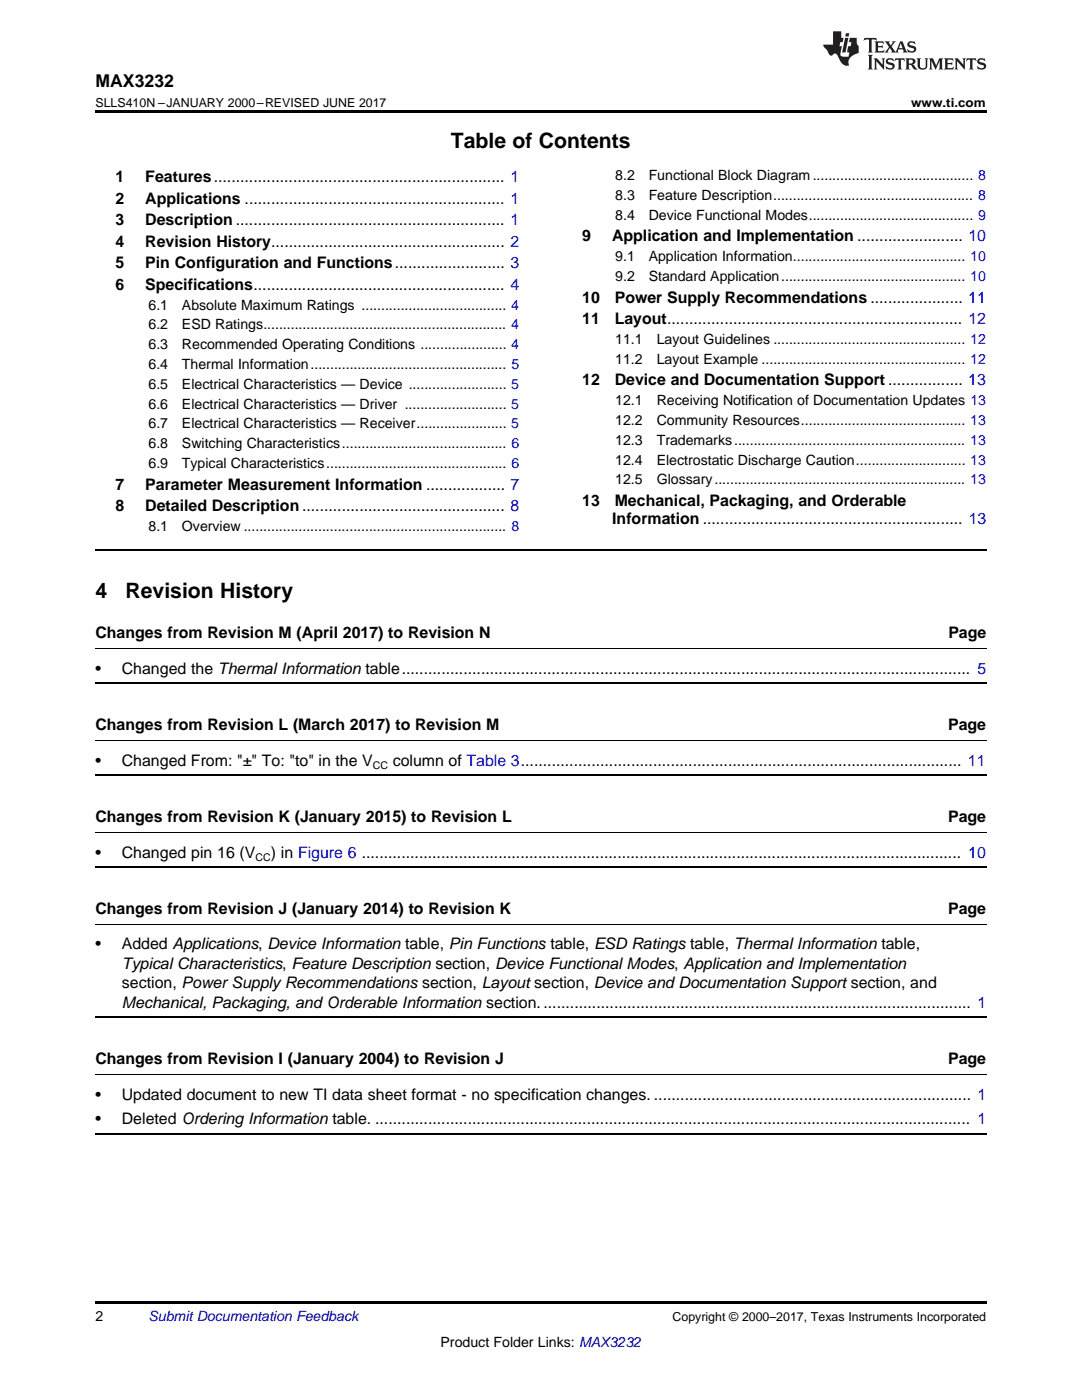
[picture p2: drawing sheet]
<svg xmlns="http://www.w3.org/2000/svg" width="216mm" height="279mm" viewBox="0 0 216 279" stroke-linecap="round" stroke-linejoin="round" font-family="sans-serif">
<defs><g id="words">
<g font-size="4.2">
<text x="90" y="29.6">Table of Contents</text>
<text x="19" y="119.3">4</text>
<text x="25" y="119.3">Revision History</text>
</g>
<text font-size="3.5" x="19" y="17.3">MAX3232</text>
<g font-size="3.2">
<text x="23" y="36.3">1</text>
<text x="23" y="40.6">2</text>
<text x="29" y="36.3">Features.................................................................. 1</text>
<text x="29" y="40.6">Applications ........................................................... 1</text>
<text x="23" y="44.9">3</text>
<text x="29" y="44.9">Description ............................................................. 1</text>
<text x="23" y="49.2">4</text>
<text x="23" y="53.6">5</text>
<text x="29" y="49.2">Revision History..................................................... 2</text>
<text x="29" y="53.6">Pin Configuration and Functions......................... 3</text>
<text x="116.2" y="48.2">9</text>
<text x="122.1" y="48.2">Application and Implementation ........................ 10</text>
<text x="23" y="57.9">6</text>
<text x="29" y="57.9">Specifications......................................................... 4</text>
<text x="116.2" y="60.4">10</text>
<text x="116.2" y="64.7">11</text>
<text x="122.7" y="60.4">Power Supply Recommendations ..................... 11</text>
<text x="122.7" y="64.7">Layout................................................................... 12</text>
<text x="116.2" y="76.9">12</text>
<text x="122.7" y="76.9">Device and Documentation Support ................. 13</text>
<text x="23" y="97.7">7</text>
<text x="29" y="97.7">Parameter Measurement Information .................. 7</text>
<text x="116.2" y="101">13</text>
<text x="122.7" y="101">Mechanical, Packaging, and Orderable</text>
<text x="23" y="102">8</text>
<text x="29" y="102">Detailed Description.............................................. 8</text>
<text x="122.2" y="104.5">Information ........................................................... 13</text>
<text x="19" y="127.4">Changes from Revision M (April 2017) to Revision N</text>
<text x="189.2" y="127.4">Page</text>
<text x="19" y="134.4">•</text>
<text x="24.3" y="134.4">Changed the Thermal Information table................................................................................................................................. 5</text>
<text x="19" y="145.7">Changes from Revision L (March 2017) to Revision M</text>
<text x="189.2" y="145.7">Page</text>
<text x="19" y="152.8">•</text>
<text x="24.3" y="152.8">Changed From: &quot;±&quot; To: &quot;to&quot; in the V</text>
<text x="78.4" y="152.8">column of Table 3.................................................................................................... 11</text>
<text x="19" y="164.1">Changes from Revision K (January 2015) to Revision L</text>
<text x="189.2" y="164.1">Page</text>
<text x="19" y="171.1">•</text>
<text x="24.3" y="171.1">Changed pin 16 (V</text>
<text x="54" y="171.1">) in Figure 6 ........................................................................................................................................ 10</text>
<text x="19" y="182.4">Changes from Revision J (January 2014) to Revision K</text>
<text x="189.2" y="182.4">Page</text>
<text x="19" y="189.5">•</text>
<text x="24.3" y="189.5">Added Applications, Device Information table, Pin Functions table, ESD Ratings table, Thermal Information table,</text>
<text x="24.3" y="193.4">Typical Characteristics, Feature Description section, Device Functional Modes, Application and Implementation</text>
<text x="24.3" y="197.2">section, Power Supply Recommendations section, Layout section, Device and Documentation Support section, and</text>
<text x="24.3" y="201.1">Mechanical, Packaging, and Orderable Information section.................................................................................................. 1</text>
<text x="19" y="212.4">Changes from Revision I (January 2004) to Revision J</text>
<text x="189.2" y="212.4">Page</text>
<text x="19" y="219.5">•</text>
<text x="24.3" y="219.5">Updated document to new TI data sheet format - no specification changes. ........................................................................ 1</text>
<text x="19" y="224.4">•</text>
<text x="24.3" y="224.4">Deleted Ordering Information table. ....................................................................................................................................... 1</text>
</g>
<g font-size="2.8">
<text x="122.8" y="36">8.2</text>
<text x="129.4" y="36">Functional Block Diagram......................................... 8</text>
<text x="122.8" y="39.9">8.3</text>
<text x="129.4" y="39.9">Feature Description................................................... 8</text>
<text x="122.8" y="43.9">8.4</text>
<text x="129.4" y="43.9">Device Functional Modes.......................................... 9</text>
<text x="122.8" y="52.1">9.1</text>
<text x="129.4" y="52.1">Application Information............................................ 10</text>
<text x="122.8" y="56.1">9.2</text>
<text x="129.4" y="56.1">Standard Application............................................... 10</text>
<text x="29.6" y="61.8">6.1</text>
<text x="29.6" y="65.8">6.2</text>
<text x="36.3" y="61.8">Absolute Maximum Ratings ..................................... 4</text>
<text x="36.3" y="65.8">ESD Ratings.............................................................. 4</text>
<text x="29.6" y="69.7">6.3</text>
<text x="36.3" y="69.7">Recommended Operating Conditions ...................... 4</text>
<text x="122.8" y="68.7">11.1</text>
<text x="131" y="68.7">Layout Guidelines ................................................. 12</text>
<text x="29.6" y="73.7">6.4</text>
<text x="29.6" y="77.6">6.5</text>
<text x="36.3" y="73.7">Thermal Information.................................................. 5</text>
<text x="36.3" y="77.6">Electrical Characteristics — Device ......................... 5</text>
<text x="122.8" y="72.6">11.2</text>
<text x="131" y="72.6">Layout Example .................................................... 12</text>
<text x="29.6" y="81.6">6.6</text>
<text x="36.3" y="81.6">Electrical Characteristics — Driver .......................... 5</text>
<text x="122.8" y="80.9">12.1</text>
<text x="131" y="80.9">Receiving Notification of Documentation Updates 13</text>
<text x="29.6" y="85.5">6.7</text>
<text x="29.6" y="89.5">6.8</text>
<text x="36.3" y="85.5">Electrical Characteristics — Receiver....................... 5</text>
<text x="36.3" y="89.5">Switching Characteristics.......................................... 6</text>
<text x="122.8" y="84.8">12.2</text>
<text x="122.8" y="88.8">12.3</text>
<text x="131" y="84.8">Community Resources.......................................... 13</text>
<text x="131" y="88.8">Trademarks........................................................... 13</text>
<text x="29.6" y="93.4">6.9</text>
<text x="36.3" y="93.4">Typical Characteristics.............................................. 6</text>
<text x="122.8" y="92.7">12.4</text>
<text x="131" y="92.7">Electrostatic Discharge Caution............................ 13</text>
<text x="122.8" y="96.7">12.5</text>
<text x="131" y="96.7">Glossary................................................................ 13</text>
<text x="29.6" y="106">8.1</text>
<text x="36.3" y="106">Overview ................................................................... 8</text>
<text x="19" y="263.6">2</text>
<text x="87.9" y="268.9">Product Folder Links: MAX3232</text>
</g>
<text font-size="2.8" fill="#0000c8" x="29.6" y="263.6">Submit Documentation Feedback</text>
<g font-size="2.5">
<text x="19" y="21.4">SLLS410N –JANUARY 2000–REVISED JUNE 2017</text>
<text x="181.8" y="21.4">www.ti.com</text>
<text x="134.2" y="263.6">Copyright © 2000–2017, Texas Instruments Incorporated</text>
</g>
<g font-size="2.1">
<text x="74.4" y="153.4">CC</text>
<text x="51" y="171.8">CC</text>
</g>
</g></defs>
<path d="M19 22h177.8v.5h-177.8zM19 259.7h177.8v.5h-177.8z" fill="#000"/>
<path d="M19 109.7h177.8M19 136.4h177.8M19 154.7h177.8M19 173.1h177.8M19 203.1h177.8M19 226.3h177.8" fill="none" stroke="#000" stroke-width=".35"/>
<path d="M19 129.5h177.8M19 147.8h177.8M19 166.1h177.8M19 184.5h177.8M19 214.5h177.8" fill="none" stroke="#000" stroke-width=".2"/>
<g fill="#231f20">
<path d="M172.5 7.6l-.1 .5 .4-.2h.6v.1v2.1l-.2 .4h.9l-.2-.4v-2.1l.1-.1h.5l.5 .2-.2-.5zM174.5 8.3l.2 .3v1.5l-.2 .4h1.8l.2-.6a1.04 1.04 0 0 1-1.3 .2v-.7h.6l.3 .2v-.6l-.3 .2h-.6v-.6l.8-.1 .4 .3-.2-.5zM176.5 8.3l.9 1.1-.9 1.1h.8l-.2-.2 .4-.7 .5 .7-.2 .2h1.5l-.2-.2 .2-.4h.9l.1 .4-.2 .2h1l-.3-.3-.7-1.9h-.5l-.9 2-.8-1 .9-1h-.8l.1 .3-.4 .5-.3-.6 .1-.2zM179.7 8.6l.4 1h-.7zM181.3 8.4a.63 .63 0 0 0-.2 .7 .63 .63 0 0 0 .6 .4l.6 .2 .1 .2a.75 .75 0 0 1-.7 .4 .75 .75 0 0 1-.6-.5l.1 .7 .1-.1a1.11 1.11 0 0 0 1.5-.6 1.13 1.13 0 0 0-1.2-.8l-.1-.4a1.04 1.04 0 0 1 1.2 .2l-.2-.5-.2 .1-.4-.2zM173.2 10.9l.2 .4v2.2l-.2 .4h1l-.3-.4v-2.2l.3-.4zM174.3 11.6l.3 .4v1.5l-.3 .4h.8l-.2-.4v-1.3l1.5 1.7v-1.9l.2-.4h-.7l.2 .4v.9l-1.1-1.3zM177 11.8a.62 .62 0 0 0-.2 .7 .62 .62 0 0 0 .6 .4l.6 .1 .1 .3a.76 .76 0 0 1-.7 .3 .76 .76 0 0 1-.7-.4l.2 .7 .1-.1a1.11 1.11 0 0 0 1.5-.6 1.13 1.13 0 0 0-1.2-.8l-.1-.4a1.04 1.04 0 0 1 1.2 .2l-.2-.6-.2 .1-.5-.1zM178.7 11.6l-.2 .6a.61 .61 0 0 1 .8-.3v1.6l-.2 .4h.9l-.2-.4v-1.6a.63 .63 0 0 1 .7 .3l-.1-.6zM180.6 11.6l.3 .4v1.5l-.3 .4h1l-.2-.2-.1-.8 .6 .2a.76 .76 0 0 0 1.2 .7l-1-1a.58 .58 0 0 0 .6-.5 .58 .58 0 0 0-.5-.6zM181.4 11.9h.1a.45 .45 0 0 1 .5 .1 .45 .45 0 0 1 .1 .5l-.8 .2zM182.9 11.6l.2 .2a2.17 2.17 0 0 0 .3 1.9 .99 .99 0 0 0 1.6-.6v-1.1l.2-.4h-.7l.2 .2a1.92 1.92 0 0 1-.2 1.8 .6 .6 0 0 1-.9-.5v-1.1l.2-.4zM185.4 11.6l.2 .4v1.5l-.2 .4h.7l-.2-.4v-1.4l.8 1.8 .8-1.8v1.4l-.2 .4h.9l-.2-.4v-1.5l.2-.4h-.8l-.6 1.5-.6-1.5zM188.4 11.6l.2 .4v1.5l-.2 .4h1.8l.1-.6a1.04 1.04 0 0 1-1.2 .1v-.6h.5l.4 .2v-.6l-.4 .2h-.5v-.7h.8l.3 .3-.1-.6zM190.5 11.6l.2 .4v1.5l-.2 .4h.7l-.2-.4v-1.3l1.5 1.7v-1.9l.2-.4h-.7l.2 .4v.9l-1.1-1.3zM192.9 11.6l-.1 .6a.61 .61 0 0 1 .7-.3l.1 1.6-.3 .4h1l-.3-.4 .1-1.6a.63 .63 0 0 1 .7 .3l-.1-.6zM195.2 11.8a.62 .62 0 0 0-.2 .7 .62 .62 0 0 0 .6 .4l.6 .1 .1 .3a.76 .76 0 0 1-.7 .3 .76 .76 0 0 1-.6-.4l.1 .7 .1-.1a1.11 1.11 0 0 0 1.6-.6 1.13 1.13 0 0 0-1.3-.8l-.1-.4a1.04 1.04 0 0 1 1.2 .2l-.1-.6-.2 .1-.5-.1z"/>
<path d="M166.2 6.3v2.6h-1.9v.4l.8 .9a.91 .91 0 0 0 1 .8 .56 .56 0 0 1 .5-.3 .56 .56 0 0 1 .5 .3l.4 .8a1.53 1.53 0 0 0 1.9 1.2 1.54 1.54 0 0 1 1-2.1l.9-.3v-1.4a1.52 1.52 0 0 1-.4-1.6h-1.3l-.2 .8h.5l-.2 .8h-.5l-.1 1v.2l.4 .1-.2 .8a1.93 1.93 0 0 1-1.6-.3l.3-1.8h-.5l.2-.8h.4l.2-.8h-.4v-1.3zM168.6 7.6l-.6 2.9h.7l.6-2.9zM168.8 6.6l-.1 .7h.6l.2-.7z"/>
</g>
<use href="#words"/>
</svg>
